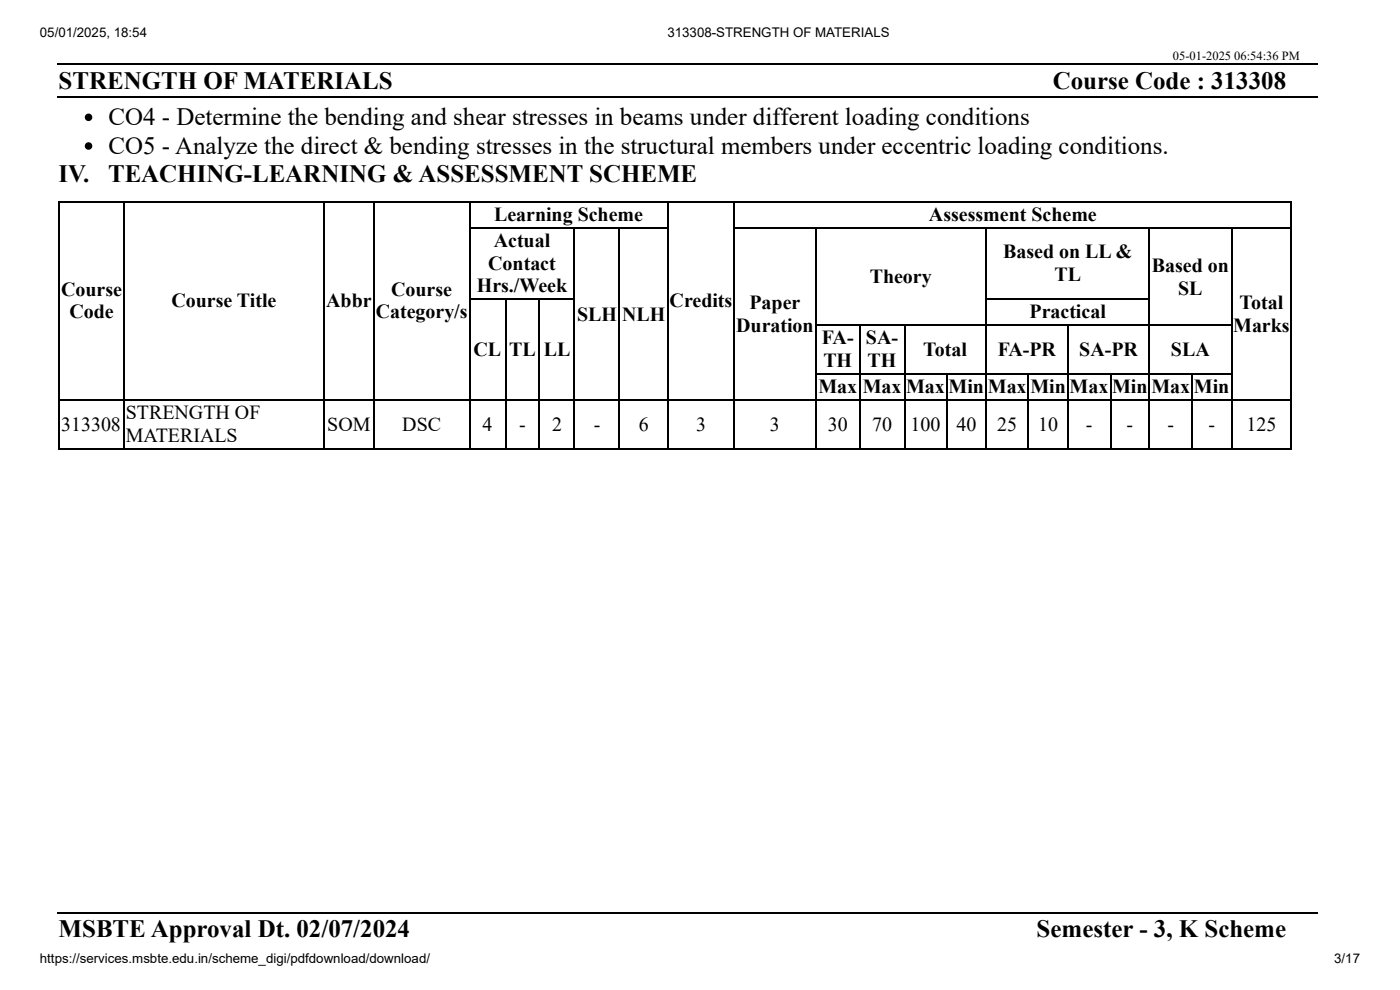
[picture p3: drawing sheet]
<svg xmlns="http://www.w3.org/2000/svg" width="297mm" height="210mm" viewBox="0 0 297 210" stroke-linecap="round" stroke-linejoin="round" font-family="sans-serif">
<defs><g id="words">
<g font-size="5.3">
<text x="12.4" y="18.8">STRENGTH OF MATERIALS</text>
<text x="223.3" y="18.8">Course Code : 313308</text>
<text x="23" y="26.5">CO4 - Determine the bending and shear stresses in beams under different loading conditions</text>
<text x="23" y="32.5">CO5 - Analyze the direct &amp; bending stresses in the structural members under eccentric loading conditions.</text>
<text x="12.4" y="38.6">IV.</text>
<text x="22.9" y="38.6">TEACHING-LEARNING &amp; ASSESSMENT SCHEME</text>
<text x="12.4" y="198.7">MSBTE Approval Dt. 02/07/2024</text>
<text x="219.9" y="198.7">Semester - 3, K Scheme</text>
</g>
<g font-size="4.2">
<text x="104.8" y="46.8">Learning Scheme</text>
<text x="197.1" y="46.8">Assessment Scheme</text>
<text x="104.8" y="52.4">Actual</text>
<text x="103.6" y="57.2">Contact</text>
<text x="212.8" y="54.8">Based on LL &amp;</text>
<text x="223.7" y="59.5">TL</text>
<text x="244.4" y="57.7">Based on</text>
<text x="13" y="62.7">Course</text>
<text x="36.4" y="65.1">Course Title</text>
<text x="69.2" y="65.1">Abbr</text>
<text x="83" y="62.7">Course</text>
<text x="101.2" y="61.9">Hrs./Week</text>
<text x="142.1" y="65.1">Credits</text>
<text x="159" y="65.6">Paper</text>
<text x="184.5" y="60.1">Theory</text>
<text x="250" y="62.4">SL</text>
<text x="263" y="65.6">Total</text>
<text x="14.7" y="67.5">Code</text>
<text x="79.7" y="67.5">Category/s</text>
<text x="122.4" y="68">SLH</text>
<text x="132" y="68">NLH</text>
<text x="156.2" y="70.4">Duration</text>
<text x="218.4" y="67.5">Practical</text>
<text x="261.6" y="70.4">Marks</text>
<text x="100.4" y="75.4">CL</text>
<text x="108" y="75.4">TL</text>
<text x="115.4" y="75.4">LL</text>
<text x="174.4" y="73">FA-</text>
<text x="174.7" y="77.8">TH</text>
<text x="183.7" y="73">SA-</text>
<text x="184.1" y="77.8">TH</text>
<text x="195.9" y="75.4">Total</text>
<text x="211.7" y="75.4">FA-PR</text>
<text x="229" y="75.4">SA-PR</text>
<text x="248.4" y="75.4">SLA</text>
<text x="173.6" y="83.3">Max</text>
<text x="183" y="83.3">Max</text>
<text x="192.2" y="83.3">Max</text>
<text x="201.3" y="83.3">Min</text>
<text x="209.6" y="83.3">Max</text>
<text x="218.6" y="83.3">Min</text>
<text x="226.9" y="83.3">Max</text>
<text x="235.9" y="83.3">Min</text>
<text x="244.3" y="83.3">Max</text>
<text x="253.3" y="83.3">Min</text>
<text x="26.7" y="88.9">STRENGTH OF</text>
<text x="13" y="91.3">313308</text>
<text x="26.7" y="93.7">MATERIALS</text>
<text x="69.4" y="91.3">SOM</text>
<text x="85.3" y="91.3">DSC</text>
<text x="102.3" y="91.3">4</text>
<text x="110.1" y="91.3">-</text>
<text x="117.1" y="91.3">2</text>
<text x="126" y="91.3">-</text>
<text x="135.5" y="91.3">6</text>
<text x="147.7" y="91.3">3</text>
<text x="163.4" y="91.3">3</text>
<text x="175.6" y="91.3">30</text>
<text x="185" y="91.3">70</text>
<text x="193.2" y="91.3">100</text>
<text x="202.9" y="91.3">40</text>
<text x="211.6" y="91.3">25</text>
<text x="220.2" y="91.3">10</text>
<text x="230.3" y="91.3">-</text>
<text x="239" y="91.3">-</text>
<text x="247.7" y="91.3">-</text>
<text x="256.4" y="91.3">-</text>
<text x="264.4" y="91.3">125</text>
</g>
<g font-size="2.8">
<text x="8.5" y="7.9">05/01/2025, 18:54</text>
<text x="141.6" y="7.9">313308-STRENGTH OF MATERIALS</text>
<text x="8.5" y="204.3">https://services.msbte.edu.in/scheme_digi/pdfdownload/download/</text>
<text x="283.1" y="204.3">3/17</text>
</g>
<text font-size="2.6" x="248.8" y="12.7">05-01-2025 06:54:36 PM</text>
</g></defs>
<g fill="none" stroke="#000" stroke-width=".26">
<path d="M12.2 13.6h267.5M12.2 20.5h267.5M12.4 42.7h261.7M12.6 42.6v52.6M26.3 42.6v52.6M68.7 42.6v52.6M79.2 42.6v52.6M99.6 42.6v52.6M99.7 48.3h42.1M121.8 48.4v46.8M131.4 48.4v46.8M141.7 42.6v52.6"/>
<path d="M155.7 42.6v52.6M155.8 48.3h118.3M173.2 48.4v46.8M209.2 48.4v46.8M243.8 48.4v46.8M261.3 48.4v46.8M274 42.6v52.6M99.7 63.4h22.3M107.3 63.5v31.7M114.4 63.5v31.7M173.3 68.9h88.1M173.3 79.2h87.8"/>
<path d="M182.4 69.1v26.1M192 69.1v26.1M201 79.4v15.8M209.3 63.4h34.6M218.1 79.4v15.8M226.6 69.1v26.1M235.6 79.4v15.8M252.8 79.4v15.8M12.4 84.8h261.7M12.4 95.1h261.7M12.2 193.5h267.5"/>
</g>
<g fill="#000">
<circle cx="18.8" cy="31" r=".79"/>
<circle cx="18.8" cy="24.9" r=".79"/>
</g>
<use href="#words"/>
</svg>
